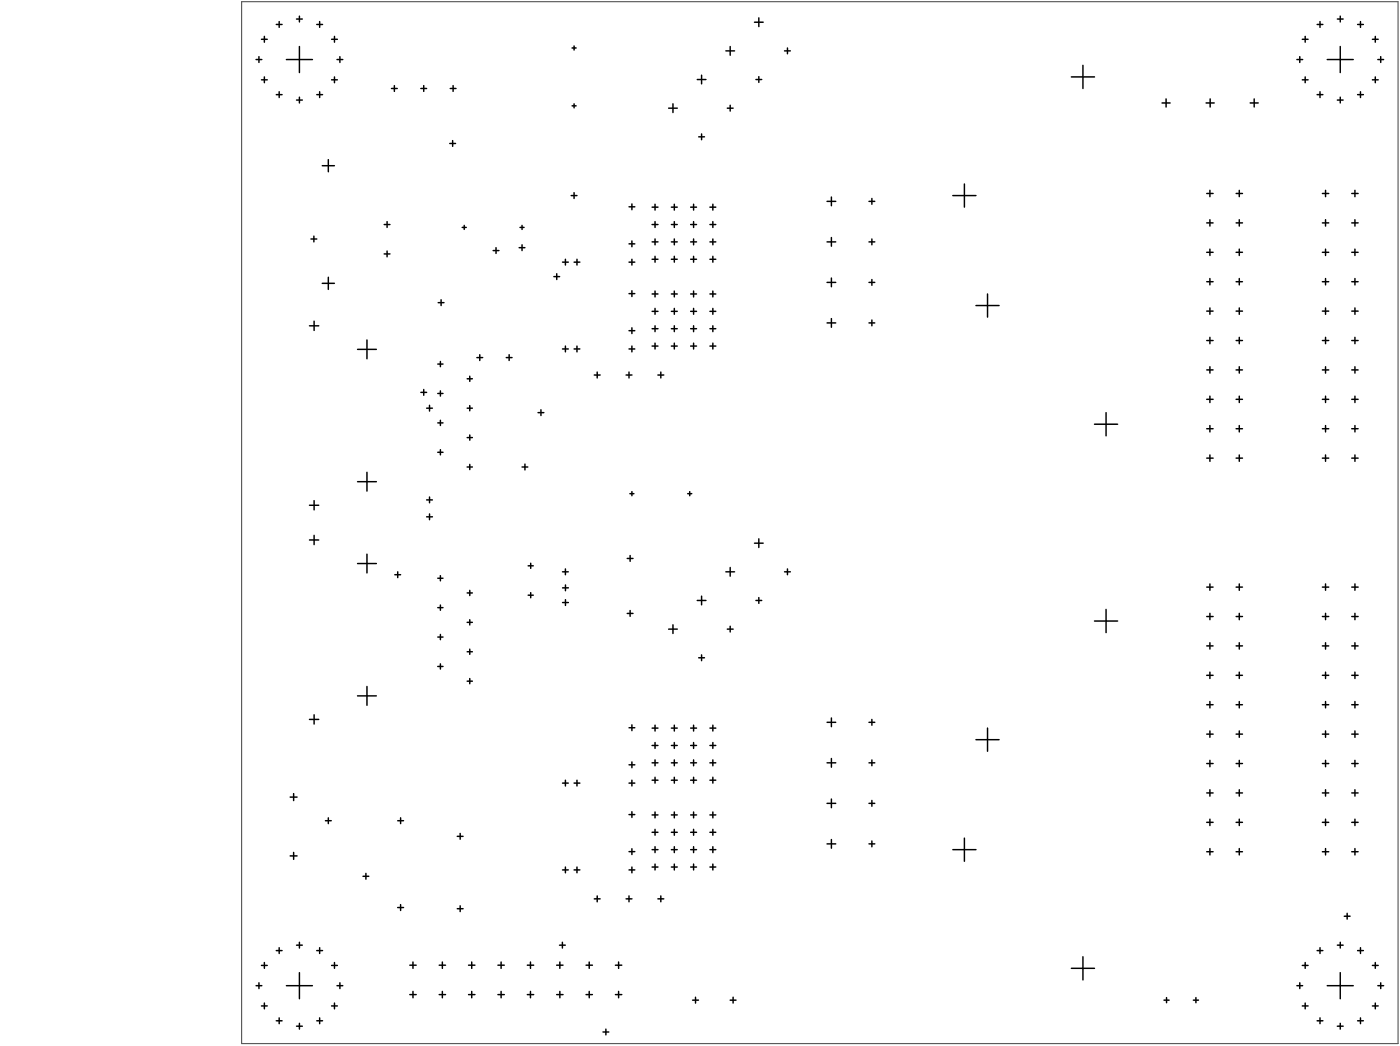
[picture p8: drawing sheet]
<svg xmlns="http://www.w3.org/2000/svg" width="403mm" height="301mm" viewBox="0 0 403 301" stroke-linecap="round" stroke-linejoin="round" font-family="sans-serif">
<path d="M69.5 .5h332.8v299.7h-332.8z" fill="none" stroke="#5a5a5a" stroke-width=".33"/>
<g fill="none" stroke="#000" stroke-width=".42">
<path d="M73.7 17.1h1.6M74.5 16.3v1.7M75.2 11.3h1.7M76.1 10.5v1.6M79.5 7h1.7M80.3 6.2v1.7M82.4 17.1h7.5M85.3 5.5h1.7M86.2 4.6v1.7M86.2 13.4v7.5M91.2 7h1.6M92 6.2v1.7"/>
<path d="M95.4 11.3h1.7M96.2 10.5v1.6M97 17.1h1.6M97.8 16.3v1.7M164.6 13.8h1.2M165.2 13.2v1.2M208.9 14.6h2.5M210.1 13.4v2.5M217.1 6.4h2.5M218.4 5.1v2.5M225.8 14.6h1.6M226.6 13.8v1.7"/>
<path d="M311.6 18.8v6.7M373.2 17.1h1.7M374 16.3v1.7M374.8 11.3h1.6M375.6 10.5v1.6M379 7h1.7M379.9 6.2v1.7M381.9 17.1h7.5M384.8 5.5h1.7M385.7 4.6v1.7M385.7 13.4v7.5M390.7 7h1.6"/>
<path d="M391.5 6.2v1.7M394.9 11.3h1.7M395.8 10.5v1.6M396.5 17.1h1.7M397.3 16.3v1.7M75.2 23h1.7M76.1 22.1v1.7M79.5 27.2h1.7M80.3 26.4v1.7M85.3 28.8h1.7M86.2 28v1.6M91.2 27.2h1.6"/>
<path d="M92 26.4v1.7M95.4 23h1.7M96.2 22.1v1.7M112.7 25.5h1.6M113.5 24.6v1.7M121.1 25.5h1.7M121.9 24.6v1.7M129.6 25.5h1.6M130.4 24.6v1.7M164.6 30.5h1.2M165.2 29.9v1.1M192.4 31.1h2.5"/>
<path d="M193.7 29.9v2.5M200.6 22.9h2.5M201.1 39.4h1.6M201.9 21.6v2.5M201.9 38.5v1.7M209.3 31.1h1.7M210.1 30.3v1.7M217.5 22.9h1.7M218.4 22v1.7M308.3 22.1h6.7M334.4 29.6h2.3M335.6 28.5v2.3"/>
<path d="M347.1 29.6h2.3M348.2 28.5v2.3M359.8 29.6h2.3M360.9 28.5v2.3M374.8 23h1.6M375.6 22.1v1.7M379 27.2h1.7M379.9 26.4v1.7M384.8 28.8h1.7M385.7 28v1.6M390.7 27.2h1.6M391.5 26.4v1.7"/>
<path d="M394.9 23h1.7M395.8 22.1v1.7M92.7 47.7h3.5M94.5 45.9v3.5M129.4 41.3h1.7M130.3 40.4v1.7M164.4 56.3h1.6M165.2 55.4v1.7M181 59.5h1.7M181.8 58.7v1.6M187.7 59.6h1.6M188.5 58.7v1.7"/>
<path d="M193.2 59.6h1.7M194 58.7v1.7M198.7 59.6h1.7M199.6 58.7v1.7M204.3 59.6h1.7M205.1 58.7v1.7M238 57.9h2.5M239.2 56.7v2.5M250.1 57.9h1.6M250.9 57.1v1.7M274.2 56.3h6.6M277.5 52.9v6.7"/>
<path d="M347.3 55.7h1.8M348.2 54.8v1.8M355.7 55.7h1.8M356.6 54.8v1.8M380.5 55.7h1.9M381.5 54.8v1.8M389 55.7h1.8M389.9 54.8v1.8M89.5 68.8h1.7M90.3 67.9v1.7M94.5 79.8v3.5M110.6 64.6h1.6"/>
<path d="M110.6 73.1h1.6M111.4 63.8v1.6M111.4 72.2v1.7M133 65.4h1.2M133.6 64.8v1.2M141.9 72.1h1.7M142.7 71.3v1.6M149.4 71.3h1.7M149.6 65.4h1.2M150.2 64.8v1.2M150.2 70.4v1.7M159.4 79.6h1.6"/>
<path d="M160.2 78.7v1.7M161.9 75.4h1.6M162.7 74.6v1.6M165.2 75.4h1.7M166 74.6v1.6M181 75.4h1.7M181 70.2h1.7M181.8 69.3v1.7M181.8 74.6v1.6M187.7 64.6h1.6M187.7 69.6h1.6M187.7 74.6h1.6"/>
<path d="M188.5 63.7v1.7M188.5 68.7v1.7M188.5 73.7v1.7M193.2 64.6h1.7M193.2 69.6h1.7M193.2 74.6h1.7M194 63.7v1.7M194 68.7v1.7M194 73.7v1.7M198.7 64.6h1.7M198.7 69.6h1.7M198.7 74.6h1.7"/>
<path d="M199.6 63.7v1.7M199.6 68.7v1.7M199.6 73.7v1.7M204.3 64.6h1.7M204.3 69.6h1.7M204.3 74.6h1.7M205.1 63.7v1.7M205.1 68.7v1.7M205.1 73.7v1.7M238 69.6h2.5M239.2 68.3v2.5M239.2 80v2.5"/>
<path d="M250.1 69.6h1.6M250.9 68.8v1.6M347.3 64.1h1.8M347.3 72.6h1.8M348.2 63.2v1.8M348.2 71.7v1.8M355.7 64.1h1.8M355.7 72.6h1.8M356.6 63.2v1.8M356.6 71.7v1.8M380.5 64.1h1.9M380.5 72.6h1.9"/>
<path d="M381.5 63.2v1.8M381.5 71.7v1.8M389 64.1h1.8M389 72.6h1.8M389.9 63.2v1.8M389.9 71.7v1.8M89.1 93.7h2.6M90.4 92.4v2.7M92.7 81.5h3.5M105.6 97.8v5.4M126.1 87.1h1.7M126.9 86.2v1.7"/>
<path d="M162.7 99.6v1.6M166 99.6v1.6M181 84.5h1.7M181 95.1h1.7M181.8 83.6v1.7M181.8 94.3v1.7M181.8 99.6v1.6M187.7 84.6h1.6M187.7 89.6h1.6M187.7 94.6h1.6M187.7 99.6h1.6M188.5 83.7v1.7"/>
<path d="M188.5 88.7v1.7M188.5 93.7v1.7M188.5 98.7v1.7M193.2 84.6h1.7M193.2 89.6h1.7M193.2 94.6h1.7M193.2 99.6h1.7M194 83.7v1.7M194 88.7v1.7M194 93.7v1.7M194 98.7v1.7M198.7 84.6h1.7"/>
<path d="M198.7 89.6h1.7M198.7 94.6h1.7M198.7 99.6h1.7M199.6 83.7v1.7M199.6 88.7v1.7M199.6 93.7v1.7M199.6 98.7v1.7M204.3 84.6h1.7M204.3 89.6h1.7M204.3 94.6h1.7M204.3 99.6h1.7M205.1 83.7v1.7"/>
<path d="M205.1 88.7v1.7M205.1 93.7v1.7M205.1 98.7v1.7M238 92.9h2.5M238 81.2h2.5M239.2 91.7v2.4M250.1 92.9h1.6M250.1 81.2h1.6M250.9 80.4v1.7M250.9 92.1v1.6M280.8 87.9h6.7M284.2 84.6v6.6"/>
<path d="M347.3 81h1.8M347.3 89.5h1.8M347.3 98h1.8M348.2 80.1v1.9M348.2 88.6v1.8M348.2 97v1.9M355.7 81h1.8M355.7 89.5h1.8M355.7 98h1.8M356.6 80.1v1.9M356.6 88.6v1.8M356.6 97v1.9"/>
<path d="M380.5 81h1.9M380.5 89.5h1.9M380.5 98h1.9M381.5 80.1v1.9M381.5 88.6v1.8M381.5 97v1.9M389 81h1.8M389 89.5h1.8M389 98h1.8M389.9 80.1v1.9M389.9 88.6v1.8M389.9 97v1.9"/>
<path d="M102.9 100.5h5.4M121.1 112.9h1.7M121.9 112.1v1.6M122.8 117.4h1.6M123.6 116.6v1.7M126 113.2h1.5M126 104.7h1.5M126.7 104v1.5M126.7 112.4v1.5M134.4 117.4h1.5M134.4 109h1.5M135.2 108.2v1.5"/>
<path d="M135.2 116.7v1.5M137.2 102.9h1.7M138.1 102v1.7M145.7 102.9h1.6M146.5 102v1.7M154.8 118.7h1.7M155.7 117.9v1.6M161.9 100.4h1.6M165.2 100.4h1.7M171 107.9h1.7M171.9 107v1.7M180.2 107.9h1.7"/>
<path d="M181 100.4h1.7M181 107v1.7M189.3 107.9h1.7M190.2 107v1.7M318.3 118.7v6.7M347.3 106.4h1.8M347.3 114.9h1.8M348.2 105.5v1.8M348.2 114v1.8M355.7 106.4h1.8M355.7 114.9h1.8M356.6 105.5v1.8"/>
<path d="M356.6 114v1.8M380.5 106.4h1.9M380.5 114.9h1.9M381.5 105.5v1.8M381.5 114v1.8M389 106.4h1.8M389 114.9h1.8M389.9 105.5v1.8M389.9 114v1.8M102.9 138.6h5.4M105.6 135.9v5.4M126 130.1h1.5"/>
<path d="M126 121.7h1.5M126.7 120.9v1.5M126.7 129.4v1.5M134.4 134.3h1.5M134.4 125.9h1.5M135.2 125.1v1.5M135.2 133.6v1.5M150.2 134.3h1.7M151.1 133.5v1.7M315 122h6.6M347.3 131.8h1.8M347.3 123.3h1.8"/>
<path d="M348.2 122.4v1.9M348.2 130.9v1.8M355.7 131.8h1.8M355.7 123.3h1.8M356.6 122.4v1.9M356.6 130.9v1.8M380.5 131.8h1.9M380.5 123.3h1.9M381.5 122.4v1.9M381.5 130.9v1.8M389 131.8h1.8M389 123.3h1.8"/>
<path d="M389.9 122.4v1.9M389.9 130.9v1.8M89.1 145.4h2.6M89.1 155.3h2.6M90.4 144v2.7M90.4 154v2.7M105.6 159.4v5.4M122.8 148.7h1.6M122.8 143.8h1.6M123.6 143v1.6M123.6 147.9v1.6M181.3 142h1.1"/>
<path d="M181.3 159.8v1.7M181.8 141.4v1.2M197.9 142h1.2M198.5 141.4v1.2M217.1 156.3h2.5M218.4 155v2.5M102.9 162.1h5.4M113.6 165.3h1.7M114.4 164.5v1.7M126 166.4h1.5M126 174.8h1.5M126.7 165.6v1.5"/>
<path d="M126.7 174.1v1.5M134.4 170.6h1.5M134.4 179h1.5M135.2 169.8v1.5M135.2 178.3v1.5M152 171.2h1.5M152 162.8h1.5M152.7 162v1.5M152.7 170.5v1.5M161.9 164.5h1.6M161.9 169.1h1.7M161.9 173.3h1.7"/>
<path d="M162.7 163.7v1.6M162.7 168.3v1.7M162.7 172.5v1.7M180.5 176.5h1.7M180.5 160.7h1.7M181.3 175.6v1.7M193.7 179.7v2.5M200.6 172.7h2.5M201.9 171.5v2.5M208.9 164.5h2.5M210.1 163.3v2.5M217.5 172.7h1.7"/>
<path d="M218.4 171.9v1.7M225.8 164.5h1.6M226.6 163.7v1.6M315 178.7h6.6M318.3 175.3v6.7M347.3 168.9h1.8M347.3 177.4h1.8M348.2 168v1.8M348.2 176.4v1.9M355.7 168.9h1.8M355.7 177.4h1.8M356.6 168v1.8"/>
<path d="M356.6 176.4v1.9M380.5 168.9h1.9M380.5 177.4h1.9M381.5 168v1.8M381.5 176.4v1.9M389 168.9h1.8M389 177.4h1.8M389.9 168v1.8M389.9 176.4v1.9M105.6 197.5v5.4M126 191.7h1.5M126 183.3h1.5"/>
<path d="M126.7 182.5v1.5M126.7 191v1.5M134.4 187.5h1.5M134.4 196h1.5M135.2 186.8v1.5M135.2 195.2v1.5M192.4 181h2.5M201.1 189.2h1.6M201.9 188.4v1.7M209.3 181h1.7M210.1 180.2v1.6M347.3 194.3h1.8"/>
<path d="M347.3 185.8h1.8M348.2 184.9v1.8M348.2 193.4v1.8M355.7 194.3h1.8M355.7 185.8h1.8M356.6 184.9v1.8M356.6 193.4v1.8M380.5 194.3h1.9M380.5 185.8h1.9M381.5 184.9v1.8M381.5 193.4v1.8M389 194.3h1.8"/>
<path d="M389 185.8h1.8M389.9 184.9v1.8M389.9 193.4v1.8M89.1 207h2.6M90.4 205.6v2.7M102.9 200.2h5.4M181 209.4h1.7M181.8 208.5v1.7M181.8 219.2v1.7M187.7 209.5h1.6M187.7 214.5h1.6M187.7 219.5h1.6"/>
<path d="M188.5 208.6v1.7M188.5 213.6v1.7M188.5 218.6v1.7M193.2 209.5h1.7M193.2 214.5h1.7M193.2 219.5h1.7M194 208.6v1.7M194 213.6v1.7M194 218.6v1.7M198.7 209.5h1.7M198.7 214.5h1.7M198.7 219.5h1.7"/>
<path d="M199.6 208.6v1.7M199.6 213.6v1.7M199.6 218.6v1.7M204.3 209.5h1.7M204.3 214.5h1.7M204.3 219.5h1.7M205.1 208.6v1.7M205.1 213.6v1.7M205.1 218.6v1.7M238 219.5h2.5M238 207.8h2.5M239.2 206.6v2.4"/>
<path d="M239.2 218.2v2.5M250.1 219.5h1.6M250.1 207.8h1.6M250.9 207v1.6M250.9 218.6v1.7M280.8 212.8h6.7M284.2 209.5v6.6M347.3 219.7h1.8M347.3 211.2h1.8M347.3 202.7h1.8M348.2 201.8v1.9M348.2 210.3v1.8"/>
<path d="M348.2 218.7v1.9M355.7 219.7h1.8M355.7 211.2h1.8M355.7 202.7h1.8M356.6 201.8v1.9M356.6 210.3v1.8M356.6 218.7v1.9M380.5 219.7h1.9M380.5 211.2h1.9M380.5 202.7h1.9M381.5 201.8v1.9M381.5 210.3v1.8"/>
<path d="M381.5 218.7v1.9M389 219.7h1.8M389 211.2h1.8M389 202.7h1.8M389.9 201.8v1.9M389.9 210.3v1.8M389.9 218.7v1.9M83.5 229.3h2M84.5 228.3v2M93.7 236.1h1.6M94.5 235.3v1.6M114.4 236.1h1.7"/>
<path d="M115.3 235.3v1.6M132.4 239.8v1.6M161.9 225.3h1.6M162.7 224.5v1.6M165.2 225.3h1.7M166 224.5v1.6M181 220h1.7M181 225.3h1.7M181 234.3h1.7M181.8 224.5v1.6M181.8 233.5v1.7M187.7 224.5h1.6"/>
<path d="M187.7 234.4h1.6M187.7 239.4h1.6M188.5 223.6v1.7M188.5 233.6v1.7M188.5 238.6v1.7M193.2 224.5h1.7M193.2 234.4h1.7M193.2 239.4h1.7M194 223.6v1.7M194 233.6v1.7M194 238.6v1.7M198.7 224.5h1.7"/>
<path d="M198.7 234.4h1.7M198.7 239.4h1.7M199.6 223.6v1.7M199.6 233.6v1.7M199.6 238.6v1.7M204.3 224.5h1.7M204.3 234.4h1.7M204.3 239.4h1.7M205.1 223.6v1.7M205.1 233.6v1.7M205.1 238.6v1.7M238 231.1h2.5"/>
<path d="M239.2 229.9v2.5M250.1 231.1h1.6M250.9 230.3v1.6M347.3 228.1h1.8M347.3 236.6h1.8M348.2 227.2v1.8M348.2 235.7v1.8M355.7 228.1h1.8M355.7 236.6h1.8M356.6 227.2v1.8M356.6 235.7v1.8M380.5 228.1h1.9"/>
<path d="M380.5 236.6h1.9M381.5 227.2v1.8M381.5 235.7v1.8M389 228.1h1.8M389 236.6h1.8M389.9 227.2v1.8M389.9 235.7v1.8M83.5 246.2h2M84.5 245.2v2M104.5 252.1h1.6M105.3 251.3v1.6M131.6 240.6h1.7"/>
<path d="M161.9 250.3h1.6M162.7 249.4v1.7M165.2 250.3h1.7M166 249.4v1.7M171 258.6h1.7M171.9 257.7v1.7M180.2 258.6h1.7M181 250.3h1.7M181 245h1.7M181 257.7v1.7M181.8 244.2v1.6M181.8 249.4v1.7"/>
<path d="M187.7 244.4h1.6M187.7 249.4h1.6M188.5 243.6v1.7M188.5 248.6v1.7M189.3 258.6h1.7M190.2 257.7v1.7M193.2 244.4h1.7M193.2 249.4h1.7M194 243.6v1.7M194 248.6v1.7M198.7 244.4h1.7M198.7 249.4h1.7"/>
<path d="M199.6 243.6v1.7M199.6 248.6v1.7M204.3 244.4h1.7M204.3 249.4h1.7M205.1 243.6v1.7M205.1 248.6v1.7M238 242.8h2.5M239.2 241.5v2.5M250.1 242.8h1.6M250.9 241.9v1.7M274.2 244.4h6.6M277.5 241.1v6.7"/>
<path d="M347.3 245h1.8M348.2 244.1v1.9M355.7 245h1.8M356.6 244.1v1.9M380.5 245h1.9M381.5 244.1v1.9M389 245h1.8M389.9 244.1v1.9M75.2 277.7h1.7M76.1 276.9v1.7M79.5 273.5h1.7M80.3 272.6v1.7"/>
<path d="M85.3 271.9h1.7M86.2 271.1v1.6M86.2 279.8v7.5M91.2 273.5h1.6M92 272.6v1.7M95.4 277.7h1.7M96.2 276.9v1.7M114.4 261.1h1.7M115.3 260.2v1.7M117.9 277.7h1.9M118.8 276.8v1.8M126.4 277.7h1.8"/>
<path d="M127.3 276.8v1.8M131.6 261.4h1.7M132.4 260.6v1.7M134.8 277.7h1.9M135.7 276.8v1.8M143.3 277.7h1.8M144.2 276.8v1.8M151.7 277.7h1.9M152.7 276.8v1.8M160.2 277.7h1.8M161 271.9h1.7M161.1 276.8v1.8"/>
<path d="M161.8 271.1v1.6M168.6 277.7h1.9M169.6 276.8v1.8M177.1 277.7h1.8M178 276.8v1.8M308.3 278.6h6.7M311.6 275.2v6.7M374.8 277.7h1.6M375.6 276.9v1.7M379 273.5h1.7M379.9 272.6v1.7M384.8 271.9h1.7"/>
<path d="M385.7 271.1v1.6M385.7 279.8v7.5M386.8 263.6h1.7M387.7 262.8v1.6M390.7 273.5h1.6M391.5 272.6v1.7M394.9 277.7h1.7M395.8 276.9v1.7M73.7 283.6h1.6M74.5 282.7v1.7M75.2 289.4h1.7M76.1 288.6v1.6"/>
<path d="M79.5 293.7h1.7M80.3 292.8v1.7M82.4 283.6h7.5M85.3 295.2h1.7M86.2 294.4v1.7M91.2 293.7h1.6M92 292.8v1.7M95.4 289.4h1.7M96.2 288.6v1.6M97 283.6h1.6M97.8 282.7v1.7M117.9 286.1h1.9"/>
<path d="M118.8 285.2v1.8M126.4 286.1h1.8M127.3 285.2v1.8M134.8 286.1h1.9M135.7 285.2v1.8M143.3 286.1h1.8M144.2 285.2v1.8M151.7 286.1h1.9M152.7 285.2v1.8M160.2 286.1h1.8M161.1 285.2v1.8M168.6 286.1h1.9"/>
<path d="M169.6 285.2v1.8M173.5 296.9h1.7M174.4 296.1v1.6M177.1 286.1h1.8M178 285.2v1.8M199.3 287.7h1.7M200.1 286.9v1.7M210.1 287.7h1.7M211 286.9v1.7M335 287.7h1.4M335.7 287v1.5M343.4 287.7h1.5"/>
<path d="M344.1 287v1.5M373.2 283.6h1.7M374 282.7v1.7M374.8 289.4h1.6M375.6 288.6v1.6M379 293.7h1.7M379.9 292.8v1.7M381.9 283.6h7.5M384.8 295.2h1.7M385.7 294.4v1.7M390.7 293.7h1.6M391.5 292.8v1.7"/>
<path d="M394.9 289.4h1.7M395.8 288.6v1.6M396.5 283.6h1.7M397.3 282.7v1.7"/>
</g>
</svg>
